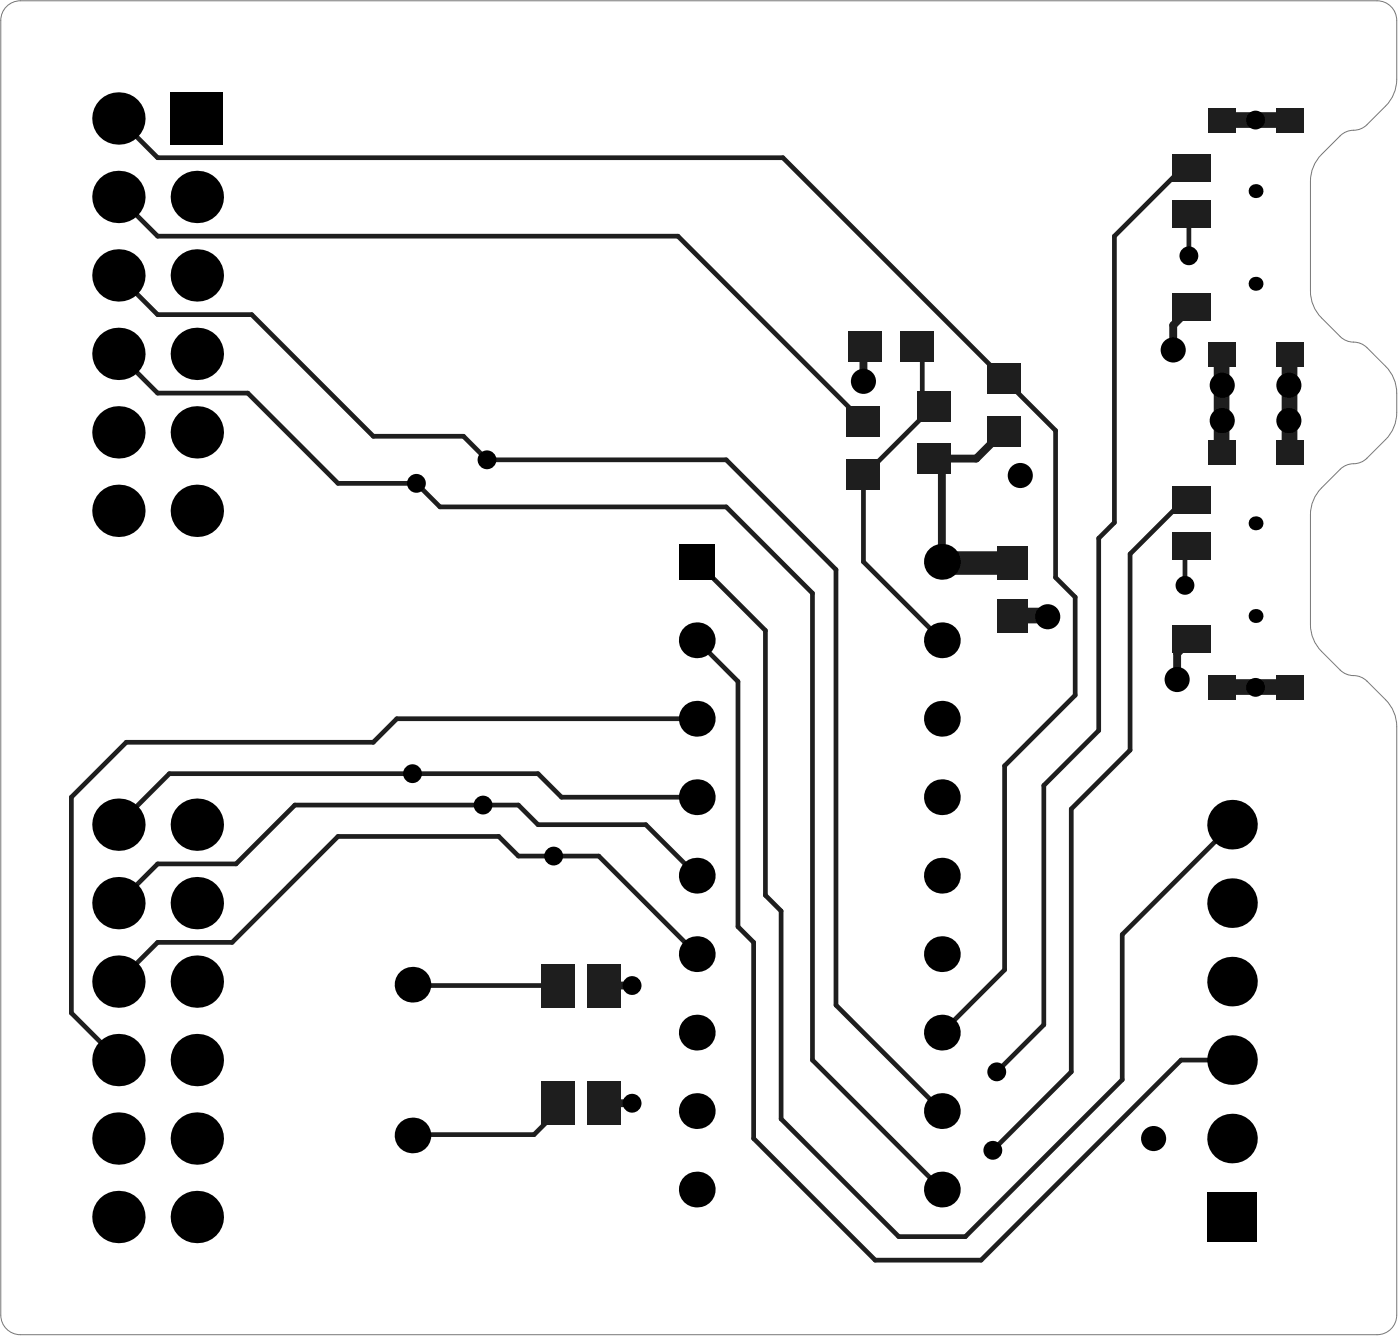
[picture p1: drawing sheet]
<svg xmlns="http://www.w3.org/2000/svg" width="151mm" height="144mm" viewBox="0 0 151 144" stroke-linecap="round" stroke-linejoin="round" font-family="sans-serif">
<path d="M.7 .7l.4-.3 .5-.2 .6-.1h146a2.11 2.11 0 0 1 2.1 2.1v6.3a4.1 4.1 0 0 1-1.2 2.9l-2 2a2.36 2.36 0 0 1-1.9 .7l-.7 .3-.3 .2-2 2a4.1 4.1 0 0 0-1.2 2.9v11.8a4.1 4.1 0 0 0 1.2 2.9l2 2a2.36 2.36 0 0 0 1.8 .6l.8 .3 .3 .3 2 2a4.1 4.1 0 0 1 1.2 2.9 7.5 7.5 0 0 1-.3 3.7l-.6 .9-2.3 2.4a2.36 2.36 0 0 1-1.9 .6l-.7 .3-.3 .3-2 2a4.1 4.1 0 0 0-1.2 2.9v11.8a4.1 4.1 0 0 0 1.2 2.9l2 2a2.36 2.36 0 0 0 1.8 .6l.8 .3 .3 .3 2 2a4.1 4.1 0 0 1 1.2 2.9v63.3a2.11 2.11 0 0 1-2.1 2.1h-146a2.11 2.11 0 0 1-2.1-2.1v-139.3l.1-.6 .2-.5z" fill="none" stroke="#787878" stroke-width=".11"/>
<g fill="none" stroke="#1e1e1e" stroke-width=".51">
<path d="M12.7 12.7l4.3 4.3M127.2 18.1h1M12.7 29.6l4.3 4.2h10.1M12.7 38.1l4.3 4.2M12.7 21.2l4.3 4.2M97.4 37.3l.7 .7M99.2 38v4.5l1.2 1.2M119.9 25.4v30.8M128.2 23.1h-.5l.2 .1v4.3M44.8 52l2.5 2.5M93.1 51h-.2v9.4M113.6 46.3v15.8l2.1 2.1v10.6"/>
<path d="M118.2 57.9v20.7l-5.9 5.9v25.7M121.6 59.6v21.1M127.4 53.8h.8M128.2 58.8l-.8 .8 .1 .1v3.3M42.7 77.3l-2.5 2.6M79.4 73.3v26.4l1.7 1.7v21.1M82.4 67.8v28.5l1.6 1.7v22.4M87.4 63.8v50.2M90 61.3v46.8M7.7 85.8v23.2M25.4 92.9h-8.4l-4.3 4.3M52 86.6h3.8"/>
<path d="M53.7 90l2.1 2.1M108.1 82.4v21.9M115.3 87v28.3M25 101.4h-8l-4.3 4.2M44.4 106h15.6M60 118.7v.8l-2.5 2.6h-13.1M120.8 100.5v15.6"/>
</g>
<path d="M92.9 38.5v2.5M128.2 33l-2 2v2.6M100.4 49.3l.9 .9v10.2M128.2 68.8l-1.5 1.5v2.8M65 118.7v-.4l.4 .4h2.6M65.4 106h2.6" fill="none" stroke="#1e1e1e" stroke-width=".84"/>
<path d="M101.3 60.4l.2 .2" fill="none" stroke="#1e1e1e" stroke-width="2.5"/>
<circle cx="44.4" cy="106" r=".25" fill="#1e1e1e"/>
<path d="M91.8 37.3l1.1 1.2M108 46.4l-3 2.9h-4.6M65 106v.4l.4-.4" fill="none" stroke="#1e1e1e" stroke-width=".84"/>
<g fill="none" stroke="#1e1e1e" stroke-width=".51">
<path d="M17 17h67.2l29.4 29.3M127.2 18.1l-7.3 7.3M17 25.4h55.9l20 20M27.1 33.8l13.1 13.1h9.7l2.5 2.6h25.7l11.9 11.8M98.1 38h1.1M17 42.3h9.7l9.7 9.7h8.4M47.3 54.5h30.8l9.3 9.3M100.4 43.7l-7.3 7.3M119.9 56.2l-1.7 1.7M127.4 53.8l-5.8 5.8M40.2 79.9h-26.6l-5.9 5.9M42.7 77.3h32.3"/>
<path d="M75 68.9l4.4 4.4M75 60.4l7.4 7.4M92.9 60.4l8.4 8.5M115.7 74.8l-7.6 7.6M52 86.6h-20.3l-6.3 6.3M53.7 90h-17.3l-11.4 11.4M55.8 92.1h8.6l10.6 10.5M55.8 86.6l2.1 2.1h11.6l5.5 5.5M75 85.8h-14.6l-2.5-2.6h-39.7l-5.5 5.5M121.6 80.7l-6.3 6.3M132.6 88.7l-11.8 11.8M7.7 109l5 5"/>
<path d="M87.4 114l13.9 14M90 108.1l11.3 11.4M108.1 104.3l-6.8 6.8M112.3 110.2l-5.1 5.1M115.3 115.3l-8.5 8.4M120.8 116.1l-16.9 16.9h-7.2l-12.7-12.6M132.6 114h-5.5l-21.5 21.6h-11.4l-13.1-13.1"/>
</g>
<path d="M131.4 12.9h7.3M131.4 38.2v10.5M138.7 38.2v10.5M108.9 66.2h3.7l.1 .1M131.4 73.9h7.3" fill="none" stroke="#1e1e1e" stroke-width="1.7"/>
<path d="M101.5 60.6h7.4" fill="none" stroke="#1e1e1e" stroke-width="2.5"/>
<g fill="#000">
<circle cx="12.7" cy="12.7" r="2.82"/>
<circle cx="135.1" cy="12.9" r="1.01"/>
<circle cx="12.7" cy="38.1" r="2.82"/>
<circle cx="12.7" cy="29.6" r="2.82"/>
<circle cx="12.7" cy="21.2" r="2.82"/>
<circle cx="21.2" cy="29.6" r="2.82"/>
<circle cx="21.2" cy="21.2" r="2.82"/>
<circle cx="21.2" cy="38.1" r="2.82"/>
<circle cx="126.2" cy="37.6" r="1.35"/>
<circle cx="127.9" cy="27.5" r="1.01"/>
<circle cx="135.1" cy="20.6" r=".75"/>
<circle cx="135.1" cy="30.5" r=".75"/>
<circle cx="12.7" cy="55" r="2.82"/>
<circle cx="12.7" cy="46.5" r="2.82"/>
<circle cx="21.2" cy="55" r="2.82"/>
<circle cx="21.2" cy="46.5" r="2.82"/>
<circle cx="44.8" cy="52" r="1.01"/>
<circle cx="52.4" cy="49.5" r="1.01"/>
<circle cx="92.9" cy="41" r="1.35"/>
<circle cx="109.8" cy="51.2" r="1.35"/>
<circle cx="131.5" cy="45.2" r="1.35"/>
<circle cx="131.5" cy="41.4" r="1.35"/>
<circle cx="135.1" cy="56.3" r=".75"/>
<circle cx="138.7" cy="45.2" r="1.35"/>
<circle cx="138.7" cy="41.4" r="1.35"/>
<circle cx="75" cy="77.3" r="1.93"/>
<circle cx="75" cy="68.9" r="1.93"/>
<circle cx="101.3" cy="60.4" r="1.93"/>
<circle cx="101.3" cy="68.9" r="1.93"/>
<circle cx="101.3" cy="77.3" r="1.93"/>
<circle cx="112.7" cy="66.3" r="1.35"/>
<circle cx="126.7" cy="73.1" r="1.35"/>
<circle cx="127.5" cy="63" r="1.01"/>
<circle cx="135.1" cy="73.9" r="1.01"/>
<circle cx="135.1" cy="66.3" r=".75"/>
<circle cx="12.7" cy="88.7" r="2.82"/>
<circle cx="12.7" cy="97.2" r="2.82"/>
<circle cx="21.2" cy="97.2" r="2.82"/>
<circle cx="21.2" cy="88.7" r="2.82"/>
<circle cx="44.4" cy="83.2" r="1.01"/>
<circle cx="52" cy="86.6" r="1.01"/>
<circle cx="59.6" cy="92.1" r="1.01"/>
<circle cx="75" cy="85.8" r="1.93"/>
<circle cx="75" cy="94.2" r="1.93"/>
<circle cx="101.3" cy="85.8" r="1.93"/>
<circle cx="101.3" cy="94.2" r="1.93"/>
<circle cx="132.6" cy="88.7" r="2.67"/>
<circle cx="132.6" cy="97.2" r="2.67"/>
<circle cx="12.7" cy="105.6" r="2.82"/>
<circle cx="12.7" cy="114" r="2.82"/>
<circle cx="21.2" cy="105.6" r="2.82"/>
<circle cx="21.2" cy="114" r="2.82"/>
<circle cx="44.4" cy="105.9" r="1.92"/>
<circle cx="68" cy="106" r="1.01"/>
<circle cx="68" cy="118.7" r="1.01"/>
<circle cx="75" cy="119.5" r="1.93"/>
<circle cx="75" cy="102.6" r="1.93"/>
<circle cx="75" cy="111.1" r="1.93"/>
<circle cx="101.3" cy="119.5" r="1.93"/>
<circle cx="101.3" cy="111.1" r="1.93"/>
<circle cx="101.3" cy="102.6" r="1.93"/>
<circle cx="107.2" cy="115.3" r="1.01"/>
<circle cx="132.6" cy="105.6" r="2.67"/>
<circle cx="132.6" cy="114" r="2.67"/>
<circle cx="12.7" cy="122.5" r="2.82"/>
<circle cx="12.7" cy="130.9" r="2.82"/>
<circle cx="21.2" cy="122.5" r="2.82"/>
<circle cx="21.2" cy="130.9" r="2.82"/>
<circle cx="44.4" cy="122.1" r="1.92"/>
<circle cx="75" cy="128" r="1.93"/>
<circle cx="101.3" cy="128" r="1.93"/>
<circle cx="106.8" cy="123.7" r="1.01"/>
<circle cx="124.1" cy="122.5" r="1.35"/>
<circle cx="132.6" cy="122.5" r="2.67"/>
</g>
<g fill="#000">
<path d="M18.4 9.9h5.6v5.7h-5.6z" fill-rule="evenodd"/>
<path d="M73 58.5h3.9v3.9h-3.9z" fill-rule="evenodd"/>
<path d="M129.9 128.3h5.3v5.3h-5.3z" fill-rule="evenodd"/>
</g>
<g fill="#1e1e1e">
<path d="M107.2 64.4h3.4v3.6h-3.4z" fill-rule="evenodd"/>
<path d="M106.2 44.7h3.6v3.3h-3.6z" fill-rule="evenodd"/>
<path d="M126.1 57.3h4.2v3h-4.2z" fill-rule="evenodd"/>
<path d="M126.1 52.3h4.2v3h-4.2z" fill-rule="evenodd"/>
<path d="M126.1 31.5h4.2v3h-4.2z" fill-rule="evenodd"/>
<path d="M126.1 16.6h4.2v3h-4.2z" fill-rule="evenodd"/>
<path d="M107.2 58.7h3.4v3.7h-3.4z" fill-rule="evenodd"/>
<path d="M106.2 39.1h3.6v3.3h-3.6z" fill-rule="evenodd"/>
<path d="M126.1 67.3h4.2v3h-4.2z" fill-rule="evenodd"/>
<path d="M126.1 21.6h4.2v2.9h-4.2z" fill-rule="evenodd"/>
<path d="M63.2 103.7h3.6v4.6h-3.6z" fill-rule="evenodd"/>
<path d="M58.2 103.7h3.7v4.6h-3.7z" fill-rule="evenodd"/>
<path d="M129.9 72.6h3v2.6h-3z" fill-rule="evenodd"/>
<path d="M137.3 72.6h2.9v2.6h-2.9z" fill-rule="evenodd"/>
<path d="M129.9 36.8h3v2.7h-3z" fill-rule="evenodd"/>
<path d="M137.3 36.8h2.9v2.7h-2.9z" fill-rule="evenodd"/>
<path d="M137.3 11.6h2.9v2.6h-2.9z" fill-rule="evenodd"/>
<path d="M129.9 11.6h3v2.6h-3z" fill-rule="evenodd"/>
<path d="M63.2 116.4h3.6v4.6h-3.6z" fill-rule="evenodd"/>
<path d="M58.2 116.4h3.7v4.6h-3.7z" fill-rule="evenodd"/>
<path d="M98.6 42h3.7v3.3h-3.7z" fill-rule="evenodd"/>
<path d="M98.6 47.7h3.7v3.3h-3.7z" fill-rule="evenodd"/>
<path d="M96.9 35.6h3.6v3.3h-3.6z" fill-rule="evenodd"/>
<path d="M137.3 47.3h2.9v2.7h-2.9z" fill-rule="evenodd"/>
<path d="M129.9 47.3h3v2.7h-3z" fill-rule="evenodd"/>
<path d="M91.1 43.7h3.6v3.3h-3.6z" fill-rule="evenodd"/>
<path d="M91.2 35.6h3.7v3.3h-3.7z" fill-rule="evenodd"/>
<path d="M91.1 49.4h3.6v3.3h-3.6z" fill-rule="evenodd"/>
</g>
</svg>
